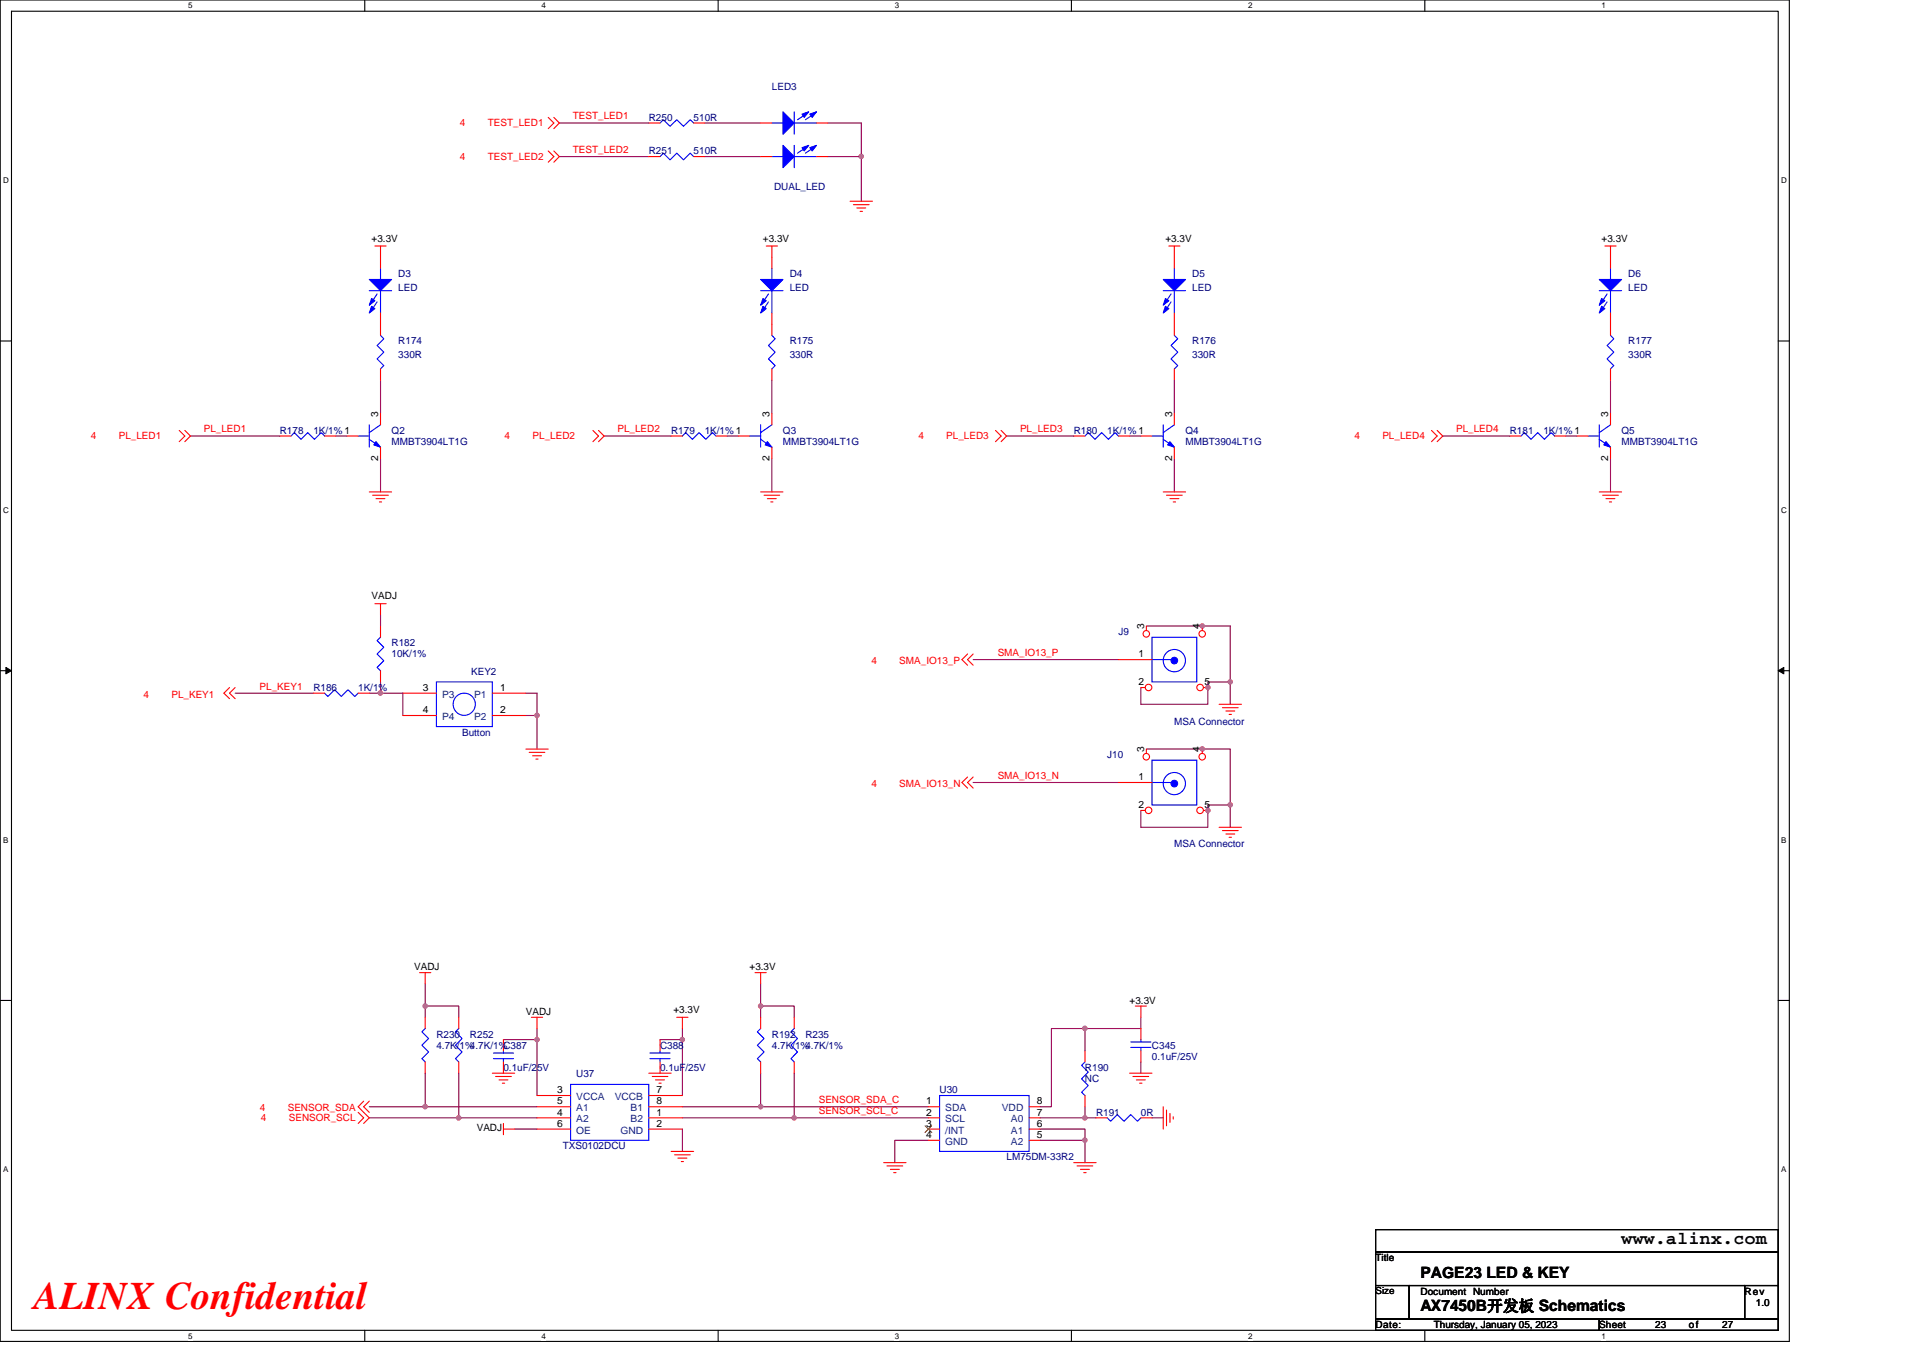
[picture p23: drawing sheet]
<svg xmlns="http://www.w3.org/2000/svg" width="297mm" height="210mm" viewBox="0 0 297 210" stroke-linecap="round" stroke-linejoin="round" font-family="sans-serif">
<defs><g id="words">
<text font-size="6" fill="#f00" x="5.2" y="202.3">ALINX Confidential</text>
<text font-size="2.8" x="250.5" y="192.3">www.alinx.com</text>
<g font-size="2.4">
<text x="219.4" y="197.4">PAGE23 LED &amp; KEY</text>
<text x="219.4" y="202.6">AX7450B开发板 Schematics</text>
</g>
<g font-size="1.5" fill="#000080">
<text x="119.2" y="13.8">LED3</text>
<text x="100.2" y="23.9">R251</text>
<text x="100.2" y="18.7">R250</text>
<text x="107.1" y="23.9">510R</text>
<text x="107.1" y="18.7">510R</text>
<text x="119.6" y="29.4">DUAL_LED</text>
<text x="61.5" y="42.9">D3</text>
<text x="61.5" y="44.9">LED</text>
<text x="122" y="42.9">D4</text>
<text x="122" y="44.9">LED</text>
<text x="184.2" y="42.9">D5</text>
<text x="184.2" y="44.9">LED</text>
<text x="251.5" y="42.9">D6</text>
<text x="251.5" y="44.9">LED</text>
<text x="61.5" y="53.2">R174</text>
<text x="122" y="53.2">R175</text>
<text x="184.2" y="53.2">R176</text>
<text x="251.5" y="53.2">R177</text>
<text x="61.5" y="55.3">330R</text>
<text x="122" y="55.3">330R</text>
<text x="184.2" y="55.3">330R</text>
<text x="251.5" y="55.3">330R</text>
<text x="43.2" y="67">R178</text>
<text x="48.4" y="67">1K/1% 1</text>
<text x="60.5" y="67">Q2</text>
<text x="60.5" y="68.8">MMBT3904LT1G</text>
<text x="103.7" y="67">R179</text>
<text x="108.9" y="67">1K/1% 1</text>
<text x="120.9" y="67">Q3</text>
<text x="120.9" y="68.8">MMBT3904LT1G</text>
<text x="165.9" y="67">R180</text>
<text x="171" y="67">1K/1% 1</text>
<text x="183.1" y="67">Q4</text>
<text x="183.1" y="68.8">MMBT3904LT1G</text>
<text x="233.2" y="67">R181</text>
<text x="238.4" y="67">1K/1% 1</text>
<text x="250.5" y="67">Q5</text>
<text x="250.5" y="68.8">MMBT3904LT1G</text>
<text x="60.5" y="99.9">R182</text>
<text x="60.5" y="101.6">10K/1%</text>
<text x="172.8" y="98.1">J9</text>
<text x="48.4" y="106.8">R186</text>
<text x="55.3" y="106.8">1K/1%</text>
<text x="72.8" y="104.4">KEY2</text>
<text x="71.4" y="113.7">Button</text>
<text x="181.4" y="112">MSA Connector</text>
<text x="171" y="117.1">J10</text>
<text x="181.4" y="130.9">MSA Connector</text>
<text x="67.4" y="160.3">R230</text>
<text x="72.6" y="160.3">R252</text>
<text x="119.2" y="160.3">R192</text>
<text x="124.4" y="160.3">R235</text>
<text x="67.4" y="162">4.7K/1%4.7K/1%C387</text>
<text x="77.8" y="165.5">0.1uF/25V</text>
<text x="89" y="166.3">U37</text>
<text x="102" y="162">C388</text>
<text x="102" y="165.5">0.1uF/25V</text>
<text x="119.2" y="162">4.7K/1%4.7K/1%</text>
<text x="167.6" y="165.5">R190</text>
<text x="167.6" y="167.2">NC</text>
<text x="177.9" y="162">C345</text>
<text x="177.9" y="163.8">0.1uF/25V</text>
<text x="145.1" y="169">U30</text>
<text x="169.3" y="172.4">R191</text>
<text x="176.2" y="172.4">0R</text>
<text x="86.9" y="177.6">TXS0102DCU</text>
<text x="155.5" y="179.3">LM75DM-33R2</text>
</g>
<g font-size="1.5" fill="#f00">
<text x="71" y="19.5">4</text>
<text x="75.3" y="19.5">TEST_LED1</text>
<text x="88.5" y="18.5">TEST_LED1</text>
<text x="88.5" y="23.6">TEST_LED2</text>
<text x="71" y="24.7">4</text>
<text x="75.3" y="24.7">TEST_LED2</text>
<text x="14" y="67.9">4</text>
<text x="18.3" y="67.9">PL_LED1</text>
<text x="31.5" y="66.8">PL_LED1</text>
<text x="78" y="67.9">4</text>
<text x="82.3" y="67.9">PL_LED2</text>
<text x="95.4" y="66.8">PL_LED2</text>
<text x="141.9" y="67.9">4</text>
<text x="146.2" y="67.9">PL_LED3</text>
<text x="157.6" y="66.8">PL_LED3</text>
<text x="209.2" y="67.9">4</text>
<text x="213.5" y="67.9">PL_LED4</text>
<text x="224.9" y="66.8">PL_LED4</text>
<text x="154.1" y="101.4">SMA_IO13_P</text>
<text x="22.2" y="107.8">4</text>
<text x="26.5" y="107.8">PL_KEY1</text>
<text x="40.1" y="106.6">PL_KEY1</text>
<text x="134.6" y="102.6">4</text>
<text x="138.9" y="102.6">SMA_IO13_P</text>
<text x="134.6" y="121.6">4</text>
<text x="138.9" y="121.6">SMA_IO13_N</text>
<text x="154.1" y="120.4">SMA_IO13_N</text>
<text x="40.1" y="171.7">4</text>
<text x="40.3" y="173.3">4</text>
<text x="44.4" y="171.7">SENSOR_SDA</text>
<text x="44.6" y="173.3">SENSOR_SCL</text>
<text x="126.5" y="172.2">SENSOR_SCL_C</text>
<text x="126.5" y="170.5">SENSOR_SDA_C</text>
</g>
<g font-size="1.5">
<text x="57.4" y="37.3">+3.3V</text>
<text x="117.9" y="37.3">+3.3V</text>
<text x="180" y="37.3">+3.3V</text>
<text x="247.4" y="37.3">+3.3V</text>
<text x="58.4" y="64.4" transform="rotate(-90 58.4 64.4)">3</text>
<text x="118.9" y="64.4" transform="rotate(-90 118.9 64.4)">3</text>
<text x="181" y="64.4" transform="rotate(-90 181 64.4)">3</text>
<text x="248.4" y="64.4" transform="rotate(-90 248.4 64.4)">3</text>
<text x="58.4" y="71.2" transform="rotate(-90 58.4 71.2)">2</text>
<text x="118.9" y="71.2" transform="rotate(-90 118.9 71.2)">2</text>
<text x="181" y="71.2" transform="rotate(-90 181 71.2)">2</text>
<text x="248.4" y="71.2" transform="rotate(-90 248.4 71.2)">2</text>
<text x="57.4" y="92.6">VADJ</text>
<text x="175.8" y="101.6">1</text>
<text x="176.7" y="97.3" transform="rotate(-90 176.7 97.3)">3</text>
<text x="185.4" y="97.3" transform="rotate(-90 185.4 97.3)">4</text>
<text x="65.3" y="106.7">3</text>
<text x="77.3" y="106.7">1</text>
<text x="175.8" y="105.9">2</text>
<text x="186.1" y="105.9">5</text>
<text x="65.3" y="110.2">4</text>
<text x="77.3" y="110.2">2</text>
<text x="176.7" y="116.2" transform="rotate(-90 176.7 116.2)">3</text>
<text x="185.4" y="116.2" transform="rotate(-90 185.4 116.2)">4</text>
<text x="175.8" y="120.5">1</text>
<text x="175.8" y="124.9">2</text>
<text x="186.1" y="124.9">5</text>
<text x="64" y="149.9">VADJ</text>
<text x="115.8" y="149.9">+3.3V</text>
<text x="174.5" y="155.1">+3.3V</text>
<text x="81.2" y="156.8">VADJ</text>
<text x="104" y="156.5">+3.3V</text>
<text x="86" y="170.6">5</text>
<text x="86" y="168.9">3</text>
<text x="86" y="172.4">4</text>
<text x="101.4" y="170.6">8</text>
<text x="101.4" y="172.4">1</text>
<text x="101.4" y="168.9">7</text>
<text x="143" y="170.6">1</text>
<text x="143" y="172.4">2</text>
<text x="160.2" y="172.4">7</text>
<text x="160.2" y="170.6">8</text>
<text x="73.6" y="174.8">VADJ</text>
<text x="86" y="174.1">6</text>
<text x="101.4" y="174.1">2</text>
<text x="143" y="174.1">3</text>
<text x="143" y="175.8">4</text>
<text x="160.2" y="175.8">5</text>
<text x="160.2" y="174.1">6</text>
<text x="212.5" y="194.9">Title</text>
<text x="212.5" y="200">Size</text>
<text x="219.4" y="200">Document Number</text>
<text x="269.5" y="200">Rev</text>
<text x="271.2" y="201.8">1.0</text>
<text x="212.5" y="205.2">Date:</text>
<text x="221.5" y="205.2">Thursday, January 05, 2023</text>
<text x="247" y="205.2">Sheet</text>
<text x="255.7" y="205.2">23</text>
<text x="260.9" y="205.2">of</text>
<text x="266" y="205.2">27</text>
</g>
<g font-size="1.5" fill="#004080">
<text x="68.3" y="107.8">P3</text>
<text x="73.2" y="107.8">P1</text>
<text x="68.3" y="111.3">P4</text>
<text x="73.2" y="111.3">P2</text>
<text x="89" y="171.7">A1</text>
<text x="89" y="170">VCCA</text>
<text x="89" y="173.4">A2</text>
<text x="95" y="170">VCCB</text>
<text x="97.4" y="171.7">B1</text>
<text x="97.4" y="173.4">B2</text>
<text x="146" y="171.7">SDA</text>
<text x="146" y="173.4">SCL</text>
<text x="154.7" y="171.7">VDD</text>
<text x="156.1" y="173.4">A0</text>
<text x="89" y="175.2">OE</text>
<text x="95.8" y="175.2">GND</text>
<text x="146" y="175.2">/INT</text>
<text x="146" y="176.9">GND</text>
<text x="156.1" y="176.9">A2</text>
<text x="156.1" y="175.2">A1</text>
</g>
<g font-size="1.2">
<text x="29.1" y="1.3">5</text>
<text x="83.6" y="1.3">4</text>
<text x="138.2" y="1.3">3</text>
<text x="192.8" y="1.3">2</text>
<text x="247.4" y="1.3">1</text>
<text x=".5" y="28.3">D</text>
<text x="275.1" y="28.3">D</text>
<text x=".5" y="79.2">C</text>
<text x="275.1" y="79.2">C</text>
<text x=".5" y="130.2">B</text>
<text x="275.1" y="130.2">B</text>
<text x=".5" y="181.1">A</text>
<text x="275.1" y="181.1">A</text>
<text x="29.1" y="206.8">5</text>
<text x="83.6" y="206.8">4</text>
<text x="138.2" y="206.8">3</text>
<text x="192.8" y="206.8">2</text>
<text x="247.4" y="206.8">1</text>
</g>
</g></defs>
<path d="M0 0h276.4v207.3h-276.4zM1.8 1.7h272.9v203.8h-272.9z" fill="none" stroke="#000" stroke-width=".17"/>
<g fill="#fff">
<path d="M29.1 .2h.6v1.4h-.6z"/>
<path d="M29.1 205.7h.6v1.4h-.6z"/>
</g>
<path d="M56.3 0v1.7M56.3 205.5v1.8" fill="none" stroke="#000" stroke-width=".17"/>
<g fill="#fff">
<path d="M83.6 .2h.7v1.4h-.7z"/>
<path d="M83.6 205.7h.7v1.4h-.7z"/>
</g>
<path d="M110.9 0v1.7M110.9 205.5v1.8" fill="none" stroke="#000" stroke-width=".17"/>
<g fill="#fff">
<path d="M138.2 .2h.7v1.4h-.7z"/>
<path d="M138.2 205.7h.7v1.4h-.7z"/>
</g>
<path d="M165.5 0v1.7M165.5 205.5v1.8" fill="none" stroke="#000" stroke-width=".17"/>
<g fill="#fff">
<path d="M192.8 .2h.6v1.4h-.6z"/>
<path d="M192.8 205.7h.6v1.4h-.6z"/>
</g>
<path d="M220.1 0v1.7M220.1 205.5v1.8" fill="none" stroke="#000" stroke-width=".17"/>
<g fill="#fff">
<path d="M247.4 .2h.6v1.4h-.6z"/>
<path d="M247.4 205.7h.6v1.4h-.6z"/>
<path d="M.5 27.2h.8v1.4h-.8z"/>
<path d="M275.1 27.2h.9v1.4h-.9z"/>
<path d="M.5 78.1h.8v1.4h-.8z"/>
<path d="M275.1 78.1h.9v1.4h-.9z"/>
</g>
<path d="M0 52.7h1.8M274.7 52.7h1.7" fill="none" stroke="#000" stroke-width=".17"/>
<g fill="#fff">
<path d="M.5 129.1h.8v1.4h-.8z"/>
<path d="M275.1 129.1h.8v1.4h-.8z"/>
</g>
<path d="M0 103.6h1.8M274.7 103.6h1.7" fill="none" stroke="#000" stroke-width=".17"/>
<path d="M.9 103.1l.9 .5-.9 .5zM274.7 103.6l.8-.5v1z" fill="#000" stroke="#000" stroke-width=".15"/>
<g fill="#fff">
<path d="M.5 180h.8v1.4h-.8z"/>
<path d="M275.1 180h.8v1.4h-.8z"/>
</g>
<path d="M0 154.6h1.8M274.7 154.6h1.7M212.5 190h62.2v3.5h-62.2zM212.5 193.5h62.2v5.1h-62.2zM212.5 198.6h5.2v5.2h-5.2zM217.7 198.6h51.8v5.2h-51.8zM269.5 198.6h5.2v5.2h-5.2zM212.5 203.8h34.5v1.7h-34.5zM247 203.8h27.7v1.7h-27.7z" fill="none" stroke="#000" stroke-width=".17"/>
<g fill="none" stroke="#800040" stroke-width=".17">
<path d="M86.4 19h13.8M108.9 19h8.6M127.9 19h5.2v5.2h-5.2M86.4 24.2h13.8M108.9 24.2h8.6M133.1 24.2v6.9M58.8 58.7v5.2M119.2 58.7v5.2M181.4 58.7v5.2M248.8 58.7v5.2M29.4 67.4h13.8M51.9 67.4h1.7"/>
<path d="M58.8 70.8v5.2M93.3 67.4h10.4M112.3 67.4h1.7M119.2 70.8v5.2M155.5 67.4h10.4M174.5 67.4h1.7M181.4 70.8v5.2M222.9 67.4h10.3M241.8 67.4h1.8M248.8 70.8v5.2M58.8 95v1.7M177.1 96.7h12.9v8.7"/>
<path d="M36.3 107.1h12.1M57 107.1h1.8M58.8 105.4v1.7M58.8 107.1h3.4v3.5M81.2 107.1h1.7v3.5M81.2 110.6h1.7M82.9 110.6v5.1M150.3 101.9h22.5M177.1 115.7h12.9v8.7M190 105.4h-3.4v3.4h-10.4v-2.6M190 105.4v3.4M150.3 120.9h22.5"/>
<path d="M190 124.4h-3.4v3.4h-10.4v-2.6M190 124.4v3.4M65.7 155.4h5.2v1.8M65.7 155.4v1.8M65.7 152v3.4M82.9 158.9v1.7M105.4 158.9v1.7M117.5 152v3.4h5.2v1.8M117.5 155.4v1.8M176.2 157.2v1.7h-8.6M57 172.7h13.9M57 171h8.7"/>
<path d="M65.7 171h17.2M65.7 165.8v5.2M70.9 172.7h12M70.9 165.8v6.9M77.8 160.6h5.1M79.5 174.5h3.4M82.9 160.6v8.7M102 160.6h3.4M105.4 160.6v8.7M105.4 174.5v3.4M105.4 171h12.1M105.4 172.7h17.3"/>
<path d="M117.5 171h25.9M117.5 165.8v5.2M122.7 165.8v6.9M122.7 172.7h20.7M143.4 176.2h-5.2v3.4M160.7 176.2h6.9v3.4M160.7 174.5h6.9v1.7M160.7 172.7h6.9M167.6 162.4v-3.5h-5.2v12.1h-1.7M167.6 171v1.7h1.7M176.2 164.1v1.7M177.9 172.7h1.8"/>
</g>
<g fill="#f0f" stroke="#f0f" stroke-width=".17">
<circle cx="58.8" cy="107.1" r=".34"/>
<circle cx="167.6" cy="176.2" r=".34"/>
<circle cx="167.6" cy="158.9" r=".34"/>
<circle cx="167.6" cy="172.7" r=".34"/>
<circle cx="122.7" cy="172.7" r=".34"/>
<circle cx="117.5" cy="171" r=".34"/>
<circle cx="133" cy="24.2" r=".34"/>
<circle cx="117.5" cy="155.4" r=".34"/>
<circle cx="105.4" cy="160.6" r=".34"/>
<circle cx="82.9" cy="160.6" r=".34"/>
<circle cx="65.7" cy="171" r=".34"/>
<circle cx="65.7" cy="155.4" r=".34"/>
<circle cx="70.8" cy="172.7" r=".34"/>
<circle cx="190" cy="105.4" r=".33"/>
<circle cx="186.6" cy="106.2" r=".34"/>
<circle cx="185.7" cy="96.7" r=".33"/>
<circle cx="190" cy="124.4" r=".34"/>
<circle cx="186.6" cy="125.2" r=".34"/>
<circle cx="185.7" cy="115.7" r=".34"/>
<circle cx="82.9" cy="110.5" r=".34"/>
</g>
<g fill="none" stroke="#f00" stroke-width=".17">
<path d="M84.7 18.1l.9 .9-.9 .9M85.6 18.1l.8 .9-.8 .9M57.9 38h1.7M58.8 38v3.5M84.7 23.3l.9 .9-.9 .9M85.6 23.3l.8 .9-.8 .9M118.4 38h1.7M119.2 38v1.7M131.3 31.1h3.5M131.8 31.6h2.5M132.4 32.1h1.3M132.9 32.7h.3"/>
<path d="M180.5 38h1.8M181.4 38v3.5M247.9 38h1.7M248.8 38v3.5M58.8 48.4v1.7M119.2 50.1v1.7M119.2 57v1.7M181.4 48.4v1.7M248.8 48.4v1.7M27.7 66.5l.9 .9-.9 .8M28.6 66.5l.8 .9-.8 .8M57 76h3.5"/>
<path d="M57.6 76.5h2.4M58.1 77h1.4M58.6 77.6h.3M91.6 66.5l.9 .9-.9 .8M92.5 66.5l.8 .9-.8 .8M103.7 67.4h1.7M110.6 67.4h1.7M117.5 76h3.4M118 76.5h2.4M118.5 77h1.4M119.1 77.6h.3M153.8 66.5l.8 .9-.8 .8"/>
<path d="M154.6 66.5l.9 .9-.9 .8M176.2 67.4h1.7M179.7 76h3.4M180.2 76.5h2.4M180.7 77h1.4M181.2 77.6h.4M181.4 69.1v1.7M181.4 63.9v1.7M221.1 66.5l.9 .9-.9 .8M222 66.5l.9 .9-.9 .8M243.6 67.4h1.7M247 76h3.5"/>
<path d="M247.6 76.5h2.4M248.1 77h1.3M248.6 77.6h.3M248.8 69.1v1.7M248.8 63.9v1.7M57.9 93.3h1.7M58.8 93.3v1.7M58.8 96.7v1.8M35.5 106.2l-.9 .9 .9 .9M36.3 106.2l-.8 .9 .8 .9M58.8 103.6v1.8M81.2 115.7h3.5"/>
<path d="M81.7 116.2h2.5M82.3 116.8h1.3M82.8 117.3h.3M149.5 101l-.9 .9 .9 .9M150.3 101l-.8 .9 .8 .9M188.3 108.8h3.5M188.8 109.3h2.5M189.4 109.9h1.3M189.9 110.4h.3M149.5 120.1l-.9 .8 .9 .9M150.3 120.1l-.8 .8 .8 .9M172.8 120.9h5.1"/>
<path d="M188.3 127.8h3.5M188.8 128.3h2.5M189.4 128.9h1.3M189.9 129.4h.3M64.8 150.3h1.7M65.7 150.3v1.7M70.9 157.2v1.7M82.1 157.2h1.7M82.9 157.2v1.7M104.5 157.2h1.8M105.4 157.2v1.7M116.6 150.3h1.8"/>
<path d="M117.5 150.3v1.7M175.4 155.4h1.7M176.2 158.9v1.7M176.2 155.4v1.8M55.3 171.9l.9 .8-.9 .9M56.2 170.1l-.9 .9 1.7 1.7-.8 .9M57 170.1l-.8 .9 .8 .9M70.9 164.1v1.7M76 165.8h3.5M76.6 166.3h2.4M77.1 166.9h1.4M77.6 167.4h.4"/>
<path d="M77.8 174.5h1.7M77.8 173.6v1.7M77.8 160.6v1.8M77.8 164.1v1.7M100.2 165.8h3.5M100.8 166.3h2.4M101.3 166.9h1.3M101.8 167.4h.3M103.7 177.9h3.4M104.2 178.4h2.4M104.7 178.9h1.4M105.2 179.5h.4"/>
<path d="M136.5 179.6h3.5M165.9 179.6h3.4M169.3 172.7h1.7M174.5 165.8h3.4M175 166.3h2.4M175.5 166.9h1.4M176 167.4h.4M176.2 172.7h1.7M176.2 162.4v1.7M179.7 171v3.5M180.2 171.5v2.4M180.7 172v1.4"/>
<path d="M181.2 172.6v.3M137 180.1h2.4M137.5 180.7h1.4M138 181.2h.4M166.4 180.1h2.4M166.9 180.7h1.4M167.4 181.2h.4"/>
</g>
<g fill="none" stroke="#00f" stroke-width=".17">
<path d="M57 44.9h3.5M58.2 45.4l-1 1.6M58.2 46.7l-1 1.5M58.8 41.5v1.7M58.8 44.9v3.5M119.2 51.8l.5 .5-1 1.1 1 1-1 1.1 1 1-.5 .5M179.7 44.9h3.4M180.9 45.4l-1.1 1.6M180.9 46.7l-1.1 1.5M181.4 41.5v1.7M181.4 44.9v3.5M247 44.9h3.5"/>
<path d="M248.2 45.4l-1 1.6M248.2 46.7l-1 1.5M248.8 41.5v1.7M248.8 44.9v3.5M105.4 67.4l.5-.6 1.1 1.1 1-1.1 1 1.1 1.1-1.1 .5 .6M177.9 67.4h1.8M179.7 65.6v3.5M179.7 67.9l1.7 1.2M181.4 65.6l-1.7 1.2M245.3 67.4h1.7M247 65.6v3.5M247 67.9l1.8 1.2"/>
<path d="M248.8 65.6l-1.8 1.2M58.8 98.5l-.6 .5 1.1 1-1.1 1 1.1 1.1-1.1 1 .6 .5M177.9 117.5h7v6.9h-7zM177.9 120.9h3M70.9 158.9l-.5 .5 1 1.1-1 1 1 1-1 1.1 .5 .5M76.2 163.6h3.1M76.2 162.7h3.1M77.8 162.4v.3M77.8 163.6v.5M171 172.7l.6 .5 1-1 1 1 1.1-1 1 1 .5-.5M174.7 161.8h3.1M174.7 161h3.1"/>
<path d="M176.2 160.6v.4M176.2 161.8v.6"/>
<circle cx="181.4" cy="121.1" r="1.71"/>
</g>
<g fill="#00f" stroke="#00f" stroke-width=".17">
<path d="M247 43.2h3.5l-1.7 1.7z" fill-rule="evenodd"/>
<path d="M247.4 46.1l.5 .4-.9 .7z" fill-rule="evenodd"/>
<path d="M247.4 47.3l.5 .4-.9 .7z" fill-rule="evenodd"/>
<path d="M57 43.2h3.5l-1.7 1.7z" fill-rule="evenodd"/>
<path d="M57.4 46.1l.5 .4-.9 .7z" fill-rule="evenodd"/>
<path d="M57.4 47.3l.5 .4-.9 .7z" fill-rule="evenodd"/>
<path d="M179.7 43.2h3.4l-1.7 1.7z" fill-rule="evenodd"/>
<path d="M180 46.1l.5 .4-.8 .7z" fill-rule="evenodd"/>
<path d="M180 47.3l.5 .4-.8 .7z" fill-rule="evenodd"/>
<path d="M180.7 68.2l.7 .9-1-.4z" fill-rule="evenodd"/>
<path d="M248.1 68.2l.7 .9-1.1-.4z" fill-rule="evenodd"/>
<circle cx="181.4" cy="121.1" r=".51"/>
</g>
<circle cx="177.4" cy="125.2" r=".51" fill="#fff" stroke="#f00" stroke-width=".17"/>
<path d="M176.2 125.2h.7" fill="none" stroke="#f00" stroke-width=".17"/>
<circle cx="177.1" cy="116.9" r=".51" fill="#fff" stroke="#f00" stroke-width=".17"/>
<path d="M177.1 115.7v.7" fill="none" stroke="#f00" stroke-width=".17"/>
<circle cx="185.7" cy="116.9" r=".51" fill="#fff" stroke="#f00" stroke-width=".17"/>
<path d="M185.7 115.7v.7" fill="none" stroke="#f00" stroke-width=".17"/>
<circle cx="185.4" cy="125.2" r=".51" fill="#fff" stroke="#f00" stroke-width=".17"/>
<g fill="none" stroke="#f00" stroke-width=".17">
<path d="M100.2 19h1.8M107.1 19h1.8M117.5 19h1.7M126.1 19h1.8M100.2 24.2h1.8M107.1 24.2h1.8M117.5 24.2h1.7M126.1 24.2h1.8M58.8 50.1v1.7M58.8 57v1.7M181.4 50.1v1.7M181.4 57v1.7"/>
<path d="M43.2 67.4h1.8M50.1 67.4h1.8M114 67.4h1.8M119.2 69.1v1.7M119.2 63.9v1.7M165.9 67.4h1.7M172.8 67.4h1.7M233.2 67.4h1.7M240.1 67.4h1.7M48.4 107.1h1.7M55.3 107.1h1.7M172.8 101.9h5.1"/>
<path d="M185.9 125.2h.7M122.7 157.2v1.7M102 160.6v1.8M102 164.1v1.7M122.7 164.1v1.7M143.4 171h1.7M143.4 172.7h1.7M143.4 174.5h1.7M143.4 176.2h1.7M159 176.2h1.7M159 174.5h1.7M159 172.7h1.7"/>
<path d="M159 171h1.7M167.6 169.3v1.7M167.6 162.4v1.7"/>
</g>
<g fill="none" stroke="#00f" stroke-width=".17">
<path d="M102 19l.5-.5 1 1 1-1 1.1 1 1-1 .5 .5M119.2 19h1.7M122.7 17.3v3.4M122.7 19h3.4M124.8 17.5l-1.6 1M126 17.5l-1.6 1M102 24.2l.5-.5 1 1 1-1 1.1 1 1-1 .5 .5M119.2 24.2h1.7M122.7 22.5v3.4M122.7 24.2h3.4M124.8 22.6l-1.6 1.1M126 22.6l-1.6 1.1"/>
<path d="M58.8 51.8l.5 .5-1.1 1.1 1.1 1-1.1 1.1 1.1 1-.5 .5M181.4 51.8l.5 .5-1 1.1 1 1-1 1.1 1 1-.5 .5M45 67.4l.5-.6 1 1.1 1-1.1 1.1 1.1 1-1.1 .5 .6M115.8 67.4h1.7M117.5 65.6v3.5M117.5 67.9l1.7 1.2M119.2 65.6l-1.7 1.2M167.6 67.4l.5-.6 1 1.1 1.1-1.1 1 1.1 1.1-1.1 .5 .6M234.9 67.4l.6-.6 1 1.1 1-1.1 1.1 1.1 1-1.1 .5 .6M177.9 98.5h7v6.9h-7zM50.1 107.1l.5 .5 1.1-1 1 1 1.1-1 1 1 .5-.5M177.9 101.9h3"/>
<path d="M122.7 158.9l-.5 .5 1 1.1-1 1 1 1-1 1.1 .5 .5M100.4 163.6h3.1M100.4 162.7h3.1M102 162.4v.3M102 163.6v.5M145.1 169.3h13.9v8.6h-13.9zM167.6 164.1l-.5 .5 1 1.1-1 1 1 1-1 1.1 .5 .5"/>
<circle cx="181.4" cy="102.1" r="1.72"/>
</g>
<g fill="#00f" stroke="#00f" stroke-width=".17">
<path d="M120.9 17.3l1.8 1.7-1.8 1.7z" fill-rule="evenodd"/>
<path d="M125.1 17.6l1-.3-.6 .8z" fill-rule="evenodd"/>
<path d="M120.9 22.5l1.8 1.7-1.8 1.7z" fill-rule="evenodd"/>
<path d="M123.9 17.6l1-.3-.7 .8z" fill-rule="evenodd"/>
<path d="M123.9 22.8l1-.3-.7 .8z" fill-rule="evenodd"/>
<path d="M125.1 22.8l1-.3-.6 .8z" fill-rule="evenodd"/>
<path d="M118.5 68.2l.7 .9-1-.4z" fill-rule="evenodd"/>
<circle cx="181.4" cy="102.1" r=".51"/>
</g>
<path d="M142.9 173.9l1 1.1M143.9 173.9l-1 1.1" fill="none" stroke="#804000" stroke-width=".15"/>
<circle cx="177.4" cy="106.2" r=".51" fill="#fff" stroke="#f00" stroke-width=".17"/>
<path d="M176.2 106.2h.7" fill="none" stroke="#f00" stroke-width=".17"/>
<circle cx="177.1" cy="97.9" r=".51" fill="#fff" stroke="#f00" stroke-width=".17"/>
<path d="M177.1 96.7v.7" fill="none" stroke="#f00" stroke-width=".17"/>
<circle cx="185.7" cy="97.9" r=".51" fill="#fff" stroke="#f00" stroke-width=".17"/>
<path d="M185.7 96.7v.7" fill="none" stroke="#f00" stroke-width=".17"/>
<circle cx="185.4" cy="106.2" r=".51" fill="#fff" stroke="#f00" stroke-width=".17"/>
<g fill="none" stroke="#f00" stroke-width=".17">
<path d="M119.2 39.7v1.8M119.2 48.4v1.7M248.8 50.1v1.7M248.8 57v1.7M53.6 67.4h1.7M58.8 69.1v1.7M58.8 63.9v1.7M62.2 110.6h5.2M62.2 107.1h5.2M76 107.1h5.2M76 110.6h5.2M185.9 106.2h.7"/>
<path d="M65.7 157.2v1.7M117.5 157.2v1.7M65.7 164.1v1.7M82.9 171h5.2M82.9 169.3h5.2M82.9 174.5h5.2M82.9 172.7h5.2M100.2 171h5.2M100.2 169.3h5.2M100.2 174.5h5.2M100.2 172.7h5.2M117.5 164.1v1.7"/>
</g>
<g fill="none" stroke="#00f" stroke-width=".17">
<path d="M117.5 44.9h3.4M118.7 45.4l-1 1.6M118.7 46.7l-1 1.5M119.2 41.5v1.7M119.2 44.9v3.5M248.8 51.8l.5 .5-1.1 1.1 1.1 1-1.1 1.1 1.1 1-.5 .5M55.3 67.4h1.7M57 65.6v3.5M57 67.9l1.8 1.2M58.8 65.6l-1.8 1.2M67.4 105.4h8.6v6.9h-8.6zM65.7 158.9l-.5 .5 1 1.1-1 1 1 1-1 1.1 .5 .5"/>
<path d="M117.5 158.9l-.5 .5 1 1.1-1 1 1 1-1 1.1 .5 .5M88.1 167.6h12.1v8.6h-12.1z"/>
<circle cx="71.7" cy="108.8" r="1.71"/>
</g>
<g fill="#00f" stroke="#00f" stroke-width=".17">
<path d="M117.5 43.2h3.4l-1.7 1.7z" fill-rule="evenodd"/>
<path d="M117.9 46.1l.5 .4-.9 .7z" fill-rule="evenodd"/>
<path d="M117.9 47.3l.5 .4-.9 .7z" fill-rule="evenodd"/>
<path d="M58.1 68.2l.7 .9-1.1-.4z" fill-rule="evenodd"/>
</g>
<g fill="#f0f" stroke="#f0f" stroke-width=".17">
<circle cx="58.8" cy="107.1" r=".34"/>
<circle cx="167.6" cy="176.2" r=".34"/>
<circle cx="167.6" cy="158.9" r=".34"/>
<circle cx="167.6" cy="172.7" r=".34"/>
<circle cx="122.7" cy="172.7" r=".34"/>
<circle cx="117.5" cy="171" r=".34"/>
<circle cx="133" cy="24.2" r=".34"/>
<circle cx="117.5" cy="155.4" r=".34"/>
<circle cx="105.4" cy="160.6" r=".34"/>
<circle cx="82.9" cy="160.6" r=".34"/>
<circle cx="65.7" cy="171" r=".34"/>
<circle cx="65.7" cy="155.4" r=".34"/>
<circle cx="70.8" cy="172.7" r=".34"/>
<circle cx="190" cy="105.4" r=".33"/>
<circle cx="186.6" cy="106.2" r=".34"/>
<circle cx="185.7" cy="96.7" r=".33"/>
<circle cx="190" cy="124.4" r=".34"/>
<circle cx="186.6" cy="125.2" r=".34"/>
<circle cx="185.7" cy="115.7" r=".34"/>
<circle cx="82.9" cy="110.5" r=".34"/>
</g>
<use href="#words"/>
</svg>
